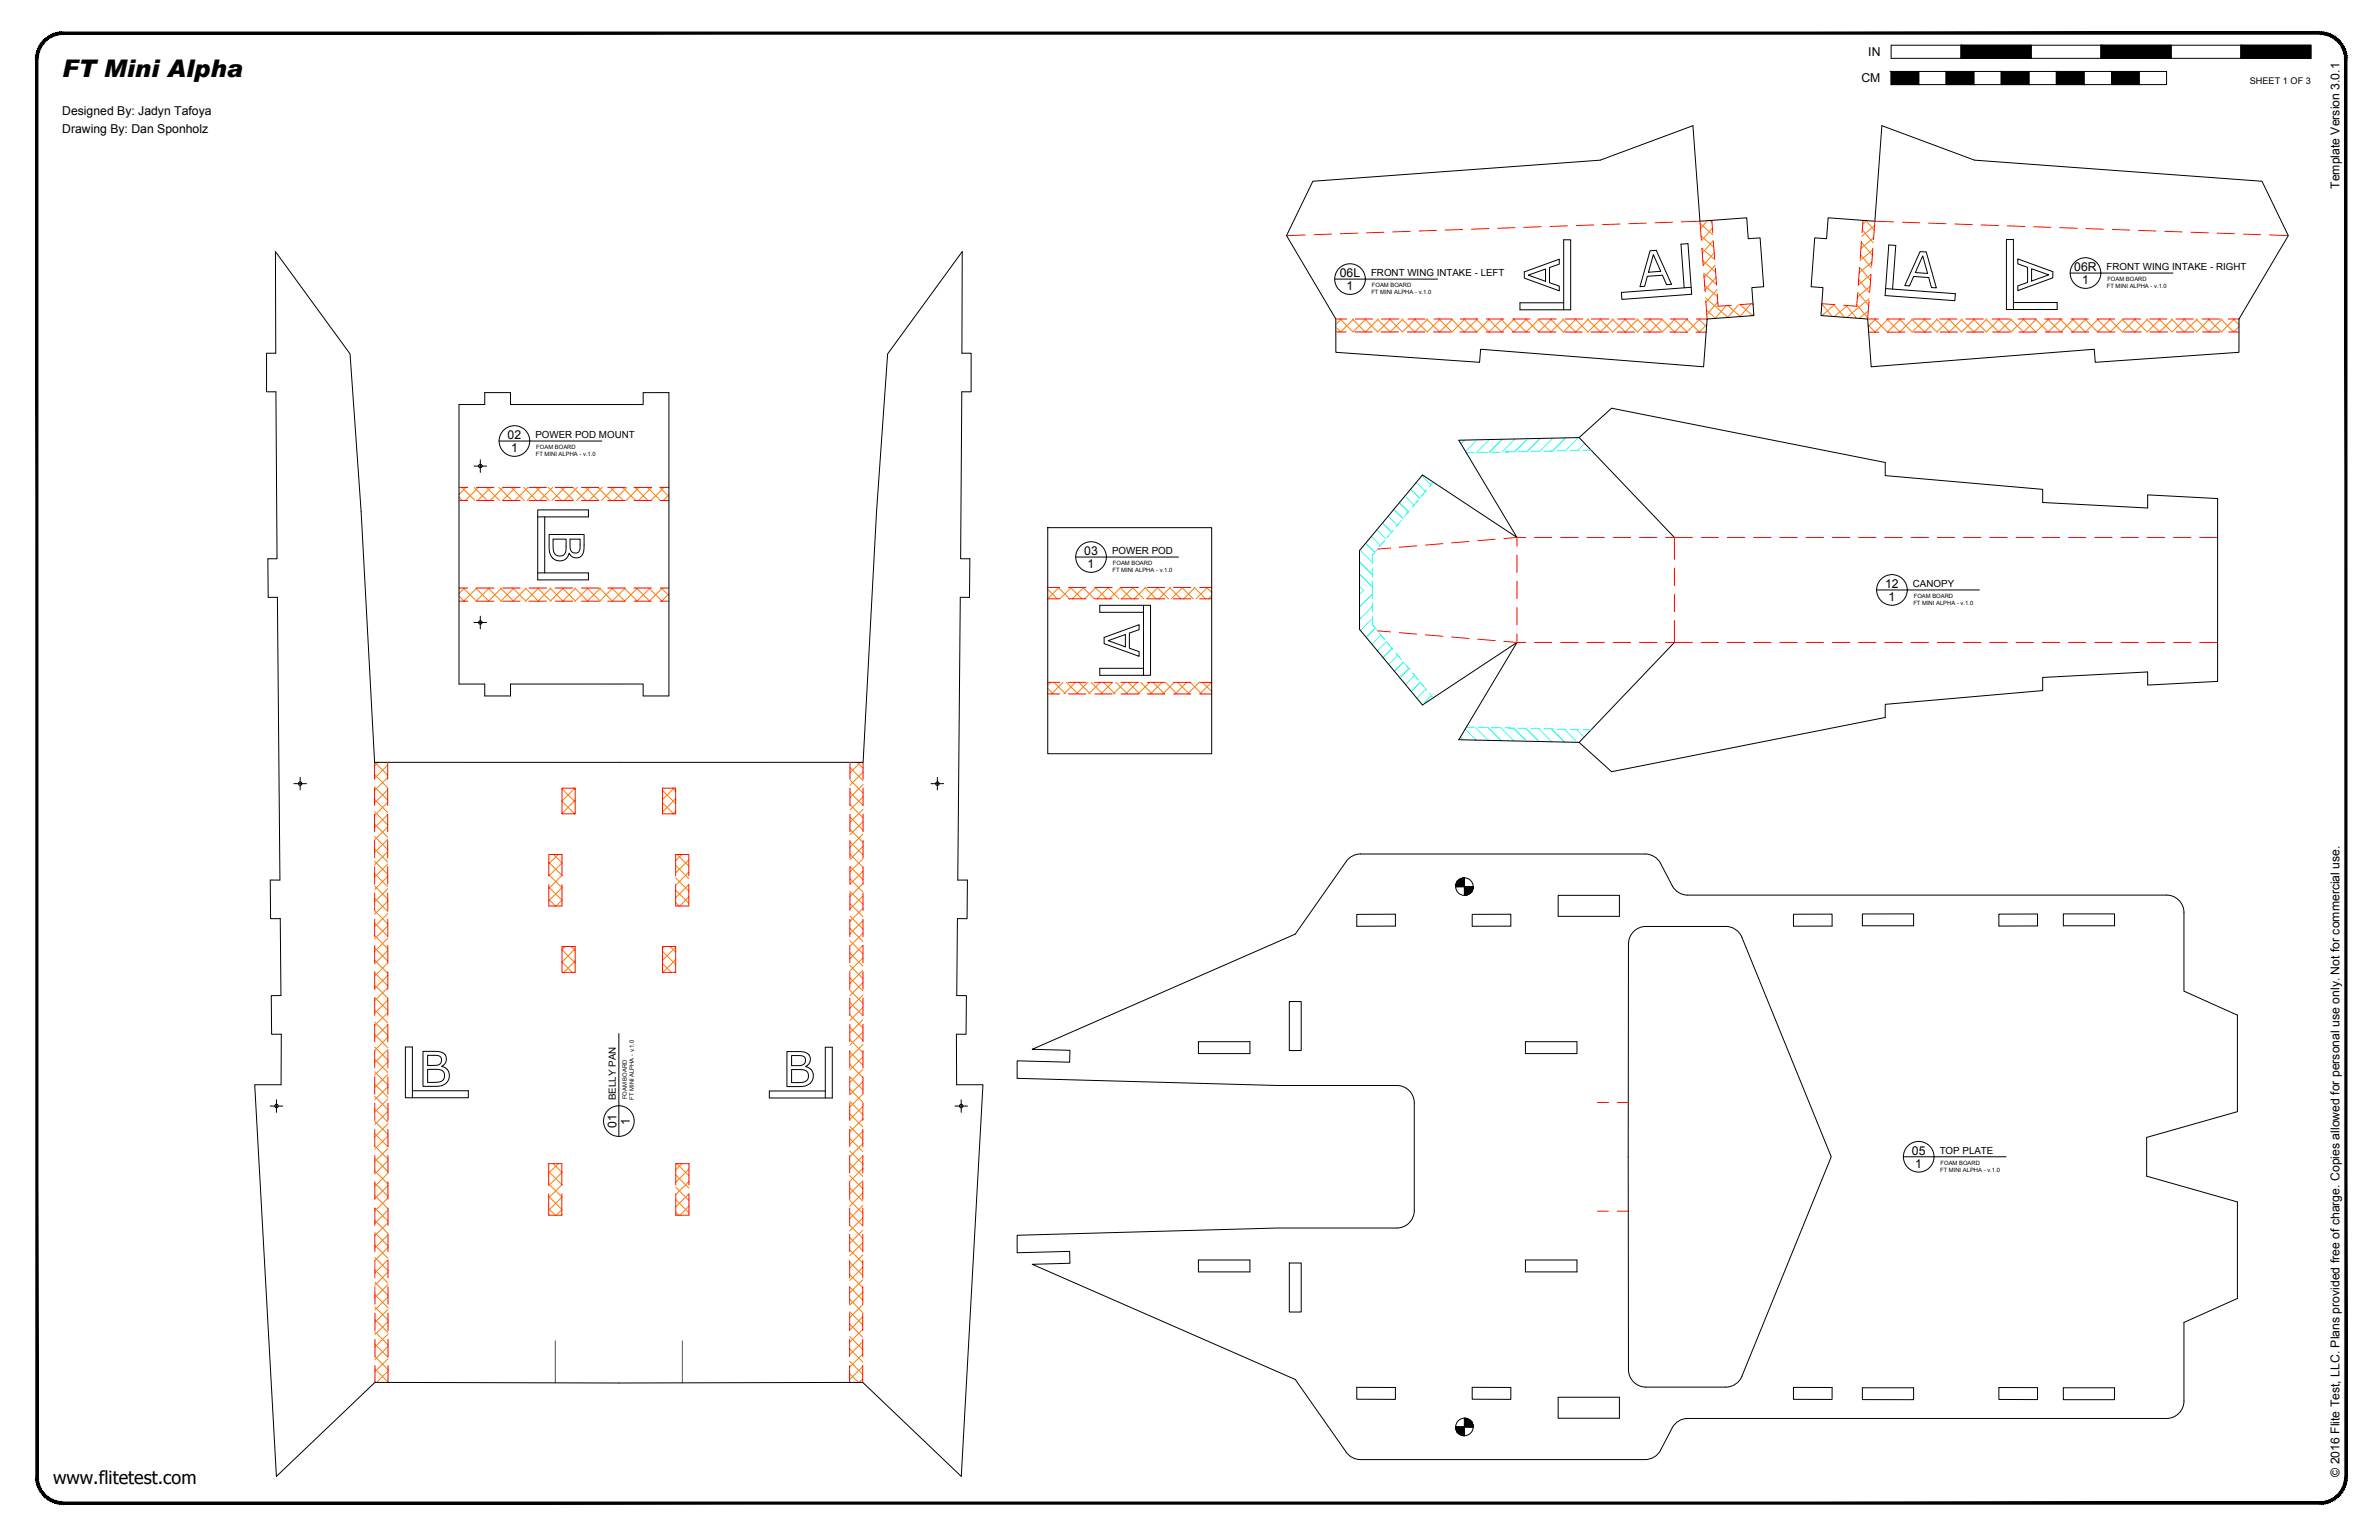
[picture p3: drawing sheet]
<svg xmlns="http://www.w3.org/2000/svg" width="864mm" height="559mm" viewBox="0 0 864 559" stroke-linecap="round" stroke-linejoin="round" font-family="sans-serif">
<defs><g id="words">
<text font-size="8.8" x="22.6" y="27.9">FT Mini Alpha</text>
<text font-size="6.6" x="19.3" y="538.4">www.flitetest.com</text>
<g font-size="4.4">
<text x="678.2" y="20.4">IN</text>
<text x="675.7" y="29.9">CM</text>
<text x="22.6" y="41.7">Designed By: Jadyn Tafoya</text>
<text x="22.6" y="48.1">Drawing By: Dan Sponholz</text>
<text x="849.2" y="68.5" transform="rotate(-90 849.2 68.5)">Template Version 3.0.1</text>
<text x="486.4" y="100.5">06L</text>
<text x="753" y="98.3">06R</text>
<text x="488.8" y="105.2">1</text>
<text x="755.8" y="103.1">1</text>
<text x="184.3" y="159.2">02</text>
<text x="185.5" y="164">1</text>
<text x="393.6" y="201.3">03</text>
<text x="394.8" y="206.1">1</text>
<text x="684.3" y="213.3">12</text>
<text x="685.6" y="218">1</text>
<text x="223.9" y="409.3" transform="rotate(-90 223.9 409.3)">01</text>
<text x="228.6" y="408" transform="rotate(-90 228.6 408)">1</text>
<text x="694" y="419">05</text>
<text x="695.3" y="423.7">1</text>
<text x="849.3" y="535.9" transform="rotate(-90 849.3 535.9)">© 2016 Flite Test, LLC. Plans provided free of charge. Copies allowed for personal use only. Not for commercial use.</text>
</g>
<g font-size="3.5">
<text x="497.7" y="100.2">FRONT WING INTAKE - LEFT</text>
<text x="764.7" y="98">FRONT WING INTAKE - RIGHT</text>
<text x="194.4" y="158.9">POWER POD MOUNT</text>
<text x="403.7" y="201">POWER POD</text>
<text x="694.4" y="213">CANOPY</text>
<text x="223.5" y="399.2" transform="rotate(-90 223.5 399.2)">BELLY PAN</text>
<text x="704.1" y="418.6">TOP PLATE</text>
</g>
<text font-size="3.3" x="816.7" y="30.4">SHEET 1 OF 3</text>
<g font-size="2.1">
<text x="497.8" y="106.7">FT MINI ALPHA - v.1.0</text>
<text x="498" y="104.2">FOAM BOARD</text>
<text x="764.8" y="104.6">FT MINI ALPHA - v.1.0</text>
<text x="765" y="102">FOAM BOARD</text>
<text x="194.5" y="165.5">FT MINI ALPHA - v.1.0</text>
<text x="194.7" y="163">FOAM BOARD</text>
<text x="403.8" y="207.6">FT MINI ALPHA - v.1.0</text>
<text x="404" y="205.1">FOAM BOARD</text>
<text x="694.6" y="219.5">FT MINI ALPHA - v.1.0</text>
<text x="694.7" y="217">FOAM BOARD</text>
<text x="227.6" y="398.9" transform="rotate(-90 227.6 398.9)">FOAM BOARD</text>
<text x="230.1" y="399" transform="rotate(-90 230.1 399)">FT MINI ALPHA - v.1.0</text>
<text x="704.3" y="425.2">FT MINI ALPHA - v.1.0</text>
<text x="704.4" y="422.7">FOAM BOARD</text>
</g>
</g></defs>
<!-- layer: 01 CUT -->
<g fill="none" stroke="#000" stroke-width=".36">
<path d="M683.1 45.6l33.7 12.5 104.3 7.7 9.6 19.7-17.9 30.3v12l-52.2 3.7-.4-4.8-80.9 6.4-1.3-17.3-17-1.3 .8-10.1-4.3-.4 1.3-17.7 4.3 .3 .5-7.6 17 1.3zM476.6 65.8l104.3-7.7 33.6-12.5 2.6 34.7 17-1.3 .5 7.6 4.3-.3 1.3 17.7-4.3 .4 .8 10.1-17 1.3-1.3 17.3-80.9-6.4-.4 4.8-52.2-3.7v-12l-17.9-30.3zM100 91.3l27.1 37.1 4 57.2 4.9 91h177.3l4.9-91 4-57.2 27.1-37.1-.1 36.9h3.3v14h-3.4l-.4 60.6 3.4-.1-.2 14.1-3.3-.1-.9 102.6h3.5l-.1 14.1-3.5-.1-.3 27.9 3.5 .1-.1 14h-3.5l.1 18.3h9.5l-7.8 142.1-35.8-34.1-88.6 .2-88.5-.2-35.8 34.1-7.8-142.1h9.5l.1-18.3h-3.5l-.1-14 3.5-.1-.3-27.9-3.5 .1-.1-14.1h3.5l-.9-102.6-3.3 .1-.2-14.1 3.4 .1-.4-60.6h-3.4v-14h3.3zM166.6 146.8h9.4v-4.3h9.3v4.3h48.2v-4.3h9.3v110h-9.3v-4.3h-48.2v4.3h-9.3v-4.3h-9.4zM573.2 158.8l11.8-10.7 99.4 19.7v4.8l57.1 5v4.7l38.1 2v-4.7l25.4 1.3v66.4l-25.4 1.3v-4.8l-38.1 2v4.8l-57.1 5v4.7l-99.4 19.7-11.8-10.6M380.3 191.5h59.6v82h-59.6zM607.8 195l-34.6-36.2-43.6 .9 21.1 35.3-34.3-22.6-22.9 27.4v28.6l22.9 27.4 34.3-22.7-21.1 35.3 43.6 1 34.6-36.3M493.9 309.9h103.3M493.9 309.9a6.3 6.3 0 0 0-5.2 2.7l-18.5 26.4-95.5 41.7 13.7 .4-.1 4.3-19.1-.5v6.4l94.7 2.6h43.1a6.3 6.3 0 0 1 6.4 6.3v39a6.3 6.3 0 0 1-6.4 6.4h-43.1l-94.7 2.6v6.4l19.1-.5 .1 4.3-13.7 .4 95.5 41.8 18.5 26.3a6.4 6.4 0 0 0 5.2 2.7h103.3a6.4 6.4 0 0 0 5.6-3.4l4.2-8.1a6.3 6.3 0 0 1 5.7-3.4M597.2 309.9a6.3 6.3 0 0 1 5.6 3.4l4.2 8.1a6.4 6.4 0 0 0 5.7 3.4h173.7a6.3 6.3 0 0 1 6.4 6.3v28.5l19.4 8.8v35l-32.9 9.3v14.1l32.9 9.3v35.1l-19.4 8.7v28.5M492.5 331.8l14-.1v4.3l-14 .1zM534.4 331.8l14-.1v4.4h-14z"/>
<path d="M565.6 324.9h22.3v7.6h-22.3zM593 338a6.3 6.3 0 0 1 4.5-1.8h29a6.3 6.3 0 0 1 5.8 3.9l32.5 79.6-32.5 79.7a6.4 6.4 0 0 1-5.8 3.9h-29a6.4 6.4 0 0 1-6.4-6.3v-154.5a6.3 6.3 0 0 1 1.9-4.5zM651 331.7h14.1v4.3l-14 .1zM676.1 331.6h18.6v4.3h-18.6zM725.6 331.7h14v4.3h-14zM749 331.6h18.6v4.3h-18.6zM435 378h18.7v4.3h-18.7zM468 363.4h4.4v17.8h-4.4zM553.7 378h18.7v4.3h-18.7zM435 457.2h18.7v4.3h-18.7zM468 458.3h4.4v17.8h-4.4zM553.7 457.2h18.7v4.3h-18.7z"/>
<path d="M492.5 503.4l14 .1v4.3l-14-.1zM534.4 503.4l14 .1v4.3l-14-.1zM565.6 507h22.3v7.6h-22.3zM651.1 503.4l14 .1v4.3h-14.1zM676.1 503.6h18.6v4.3h-18.6zM725.6 503.5h14v4.4l-14-.1zM749 503.6h18.6v4.3h-18.6zM792.8 508.3a6.4 6.4 0 0 1-6.4 6.4h-173.7"/>
<circle cx="174.4" cy="169.1" r=".64"/>
<circle cx="174.4" cy="225.9" r=".64"/>
<circle cx="109" cy="284.4" r=".64"/>
<circle cx="340.3" cy="284.4" r=".64"/>
<circle cx="100.4" cy="401.3" r=".64"/>
<circle cx="348.9" cy="401.3" r=".64"/>
</g>
<!-- layer: 02 SCORE -->
<g fill="none" stroke="#f00" stroke-width=".36">
<path d="M621.4 80l.3 4.5M676.3 80l-.3 4.5M473.8 85.3l-6.8 .2M483.4 84.9l-6.4 .3M492.9 84.6l-6.4 .2M502.4 84.3l-6.4 .2M511.9 83.9l-6.3 .3M521.4 83.6l-6.3 .2M531 83.3l-6.4 .2M540.5 82.9l-6.4 .3M550 82.6l-6.3 .2M559.5 82.3l-6.3 .2"/>
<path d="M569 82l-6.3 .2M578.6 81.6l-6.4 .2M588.1 81.3l-6.4 .2M597.6 81l-6.4 .2M607.1 80.6l-6.3 .2M610.3 80.5l6.8-.2 .5 6.6M617.8 90.1l.5 6.3M618.5 99.6l.5 6.3M622 87.6l.4 6.4M622.7 97.1l.4 6.4M675 97.1l-.4 6.4M675.7 87.6l-.4 6.4"/>
<path d="M679.2 99.6l-.5 6.3M679.9 90.1l-.5 6.3M687.4 80.5l-6.8-.2-.5 6.6M690.6 80.6l6.3 .2M700.1 81l6.3 .2M709.6 81.3l6.4 .2M719.1 81.6l6.4 .2M728.7 82l6.3 .2M738.2 82.3l6.3 .2M747.7 82.6l6.3 .2M757.2 82.9l6.4 .3M766.7 83.3l6.4 .2"/>
<path d="M776.3 83.6l6.3 .2M785.8 83.9l6.3 .3M795.3 84.3l6.3 .2M804.8 84.6l6.4 .2M814.3 84.9l6.4 .3M823.9 85.3l6.8 .2M484.9 115.8h3.9M492 115.8h6.3M501.5 115.8h6.4M511 115.8h6.4M520.6 115.8h6.3M530.1 115.8h6.3"/>
<path d="M539.6 115.8h6.4M549.1 115.8h6.4M558.7 115.8h6.3M568.2 115.8h6.3M577.7 115.8h6.4M587.2 115.8h6.4M596.8 115.8h6.3M606.3 115.8h6.3M619.2 109.1l.5 6.7h-3.9M623.4 106.6l.3 4.5 4.7-.3M636.4 110.2l-4.8 .3M661.3 110.2l4.8 .3"/>
<path d="M674.3 106.6l-.3 4.5-4.7-.3M678.5 109.1l-.5 6.7h3.9M685.1 115.8h6.3M694.6 115.8h6.3M704.1 115.8h6.4M713.6 115.8h6.4M723.2 115.8h6.3M732.7 115.8h6.3M742.2 115.8h6.4M751.7 115.8h6.4M761.3 115.8h6.3M770.8 115.8h6.3"/>
<path d="M780.3 115.8h6.4M789.8 115.8h6.4M799.4 115.8h6.3M808.9 115.8h3.9M484.9 120.4h3.7M491.8 120.4h6.4M501.3 120.4l6.4 .1M510.9 120.5h6.3M520.4 120.5h6.3M529.9 120.5h6.4M539.4 120.5h6.4M549 120.5h6.3"/>
<path d="M558.5 120.5h6.3M568 120.5h6.4M577.5 120.5h6.4M587.1 120.5h6.3M596.6 120.5h6.3M606.1 120.5h6.4M615.6 120.5h3.8M678.3 120.5h3.8M691.6 120.5h-6.4M694.8 120.5h6.3M710.6 120.5h-6.3M713.8 120.5h6.4"/>
<path d="M723.3 120.5h6.4M732.9 120.5h6.3M742.4 120.5h6.3M758.3 120.5h-6.4M761.4 120.5h6.4M777.3 120.5h-6.3M780.5 120.5h6.3M796.4 120.4l-6.4 .1M799.5 120.4h6.4M812.8 120.4h-3.7M166.6 176.9h3.2M173 176.9h6.3"/>
<path d="M182.5 176.9h6.3M192 176.9h6.4M201.5 176.9h6.4M211.1 176.9h6.3M220.6 176.9h6.3M230.1 176.9h6.4M239.6 176.9h3.2M166.6 181.6h3.2M173 181.6h6.3M182.5 181.6h6.3M192 181.6h6.4M201.5 181.6h6.4"/>
<path d="M211.1 181.6h6.3M220.6 181.6h6.3M230.1 181.6h6.4M239.6 181.6h3.2M504.8 198.9l-4.8 .3M514.3 198.1l-6.3 .5M523.8 197.3l-6.4 .5M533.3 196.5l-6.4 .5M542.8 195.7l-6.4 .5M550.7 195l-4.8 .4M550.7 195h3.1M550.7 195v3.2"/>
<path d="M557 195h6.4M566.5 195h6.4M576.1 195h6.3M585.6 195h6.3M595.1 195h6.4M604.6 195h9.7M607.8 195v8M617.5 195h6.4M627 195h6.4M636.6 195h6.3M646.1 195h6.3M655.6 195h6.4"/>
<path d="M665.1 195h6.4M674.7 195h6.3M684.2 195h6.3M693.7 195h6.4M703.2 195h6.4M712.8 195h6.3M722.3 195h6.3M731.8 195h6.4M741.3 195h6.4M750.9 195h6.3M760.4 195h6.3M769.9 195h6.4"/>
<path d="M779.4 195h6.4M789 195h6.3M798.5 195h6.5M166.6 218.1h3.2M166.6 213.4h3.2M173 218.1h6.3M173 213.4h6.3M182.5 218.1h6.3M182.5 213.4h6.3M192 218.1h6.4M192 213.4h6.4M201.5 218.1h6.4"/>
<path d="M201.5 213.4h6.4M211.1 218.1h6.3M211.1 213.4h6.3M220.6 218.1h6.3M220.6 213.4h6.3M230.1 218.1h6.4M230.1 213.4h6.4M239.6 218.1h3.2M239.6 213.4h3.2M380.3 217.3h4.4M380.3 213.2h4.4M387.9 217.3h6.3"/>
<path d="M387.9 213.2h6.3M397.4 217.3h6.3M397.4 213.2h6.3M406.9 217.3h6.4M406.9 213.2h6.4M416.4 217.3h6.4M416.4 213.2h6.4M426 217.3h6.3M426 213.2h6.3M435.5 217.3h4.4M435.5 213.2h4.4M550.7 201.4v6.3"/>
<path d="M550.7 210.9v6.3M607.8 206.1v6.4M607.8 215.7v6.3M500 228.9l4.8 .4M508 229.6l6.3 .5M517.4 230.4l6.4 .5M526.9 231.1l6.4 .6M536.4 231.9l6.4 .6M545.9 232.7l4.8 .4M550.7 233.1h3.1M550.7 220.4v6.4M550.7 229.9v3.2"/>
<path d="M557 233.1h6.4M566.5 233.1h6.4M576.1 233.1h6.3M585.6 233.1h6.3M595.1 233.1h6.4M604.6 233.1h9.7M607.8 225.2v7.9M617.5 233.1h6.4M627 233.1h6.4M636.6 233.1h6.3M646.1 233.1h6.3M655.6 233.1h6.4"/>
<path d="M665.1 233.1h6.4M674.7 233.1h6.3M684.2 233.1h6.3M693.7 233.1h6.4M703.2 233.1h6.4M712.8 233.1h6.3M722.3 233.1h6.3M731.8 233.1h6.4M741.3 233.1h6.4M750.9 233.1h6.3M760.4 233.1h6.3M769.9 233.1h6.4"/>
<path d="M779.4 233.1h6.4M789 233.1h6.3M798.5 233.1h6.5M380.3 251.8h4.4M380.3 247.6h4.4M387.9 251.8h6.3M387.9 247.6h6.3M397.4 251.8h6.3M397.4 247.6h6.3M406.9 251.8h6.4M406.9 247.6h6.4M416.4 251.8h6.4"/>
<path d="M416.4 247.6h6.4M426 251.8h6.3M426 247.6h6.3M435.5 251.8h4.4M435.5 247.6h4.4M136 276.6v6.1M140.7 276.6v6.2M308.6 276.6l-.1 6.2M313.3 276.6v6.1M136 285.9v6.4M136 295.4v6.4M140.7 285.9l.1 6.4"/>
<path d="M140.8 295.5v6.3M204 286h4.8v9.3h-4.8zM240.5 286h4.8v9.3h-4.8zM308.5 285.9v6.4M308.5 295.5v6.3M313.3 285.9v6.4M313.3 295.4v6.4M136 305v6.3M136 314.5v6.3M140.8 305v6.3M140.8 314.5v6.4M199.2 317.8v-7.7h4.8v7.7"/>
<path d="M245.3 317.8v-7.7h4.7v7.7M308.5 305v6.3M308.5 314.5v6.4M313.3 305v6.3M313.3 314.5v6.3M136 324v6.4M136 333.5v6.4M140.8 324v6.4M140.8 333.6v6.3M199.2 321v7.8h4.8v-7.8M245.3 321v7.8h4.7v-7.8M308.5 333.6v6.3"/>
<path d="M308.5 324v6.4M313.3 333.5v6.4M313.3 324v6.4M136 343.1v6.3M136 352.6v6.3M140.8 343.1v6.3M140.8 352.6v6.4M204 343.5h4.8v9.3h-4.8zM240.5 343.5h4.8v9.3h-4.8zM308.5 352.6v6.4M308.5 343.1v6.3M313.3 352.6v6.3"/>
<path d="M313.3 343.1v6.3M136 362.1v6.4M136 371.6v6.4M140.8 362.1v6.4M140.8 371.7v6.3M308.5 371.7v6.3M308.5 362.1v6.4M313.3 371.6v6.4M313.3 362.1v6.4M136 381.2v6.3M136 390.7v6.3M140.8 381.2v6.3"/>
<path d="M140.8 390.7v6.4M308.5 390.7v6.4M308.5 381.2v6.3M313.2 390.7v6.3M313.3 381.2l-.1 6.3M136.1 400.2v6.4M136.1 409.7v6.4M136.1 419.3v6.3M140.8 400.2v6.4M140.8 409.8v6.3M140.8 419.3v6.3M308.5 409.8v6.3"/>
<path d="M308.5 419.3v6.3M308.5 400.2v6.4M313.2 409.7v6.4M313.2 419.3v6.3M313.2 400.2v6.4M579.9 400h4M587.1 400h4M136.1 428.8v6.4M136.1 438.3v6.4M140.8 428.8v6.4M140.8 438.3v6.4M199.2 430v-7.8h4.8v7.8"/>
<path d="M199.2 433.2v7.7h4.8v-7.7M245.3 430v-7.8h4.8v7.8M245.3 433.2v7.7h4.8v-7.7M308.5 428.8v6.4M308.5 438.3l-.1 6.4M313.2 428.8v6.4M313.2 438.3v6.4M579.9 439.5h4M587.1 439.5h4M136.1 447.9v6.3M136.1 457.4v6.3M140.8 447.9l.1 6.3"/>
<path d="M140.9 457.4v6.3M308.4 447.9v6.3M308.4 457.4v6.3M313.2 447.9v6.3M313.2 457.4v6.3M136.1 466.9v6.4M136.1 476.4v6.4M140.9 466.9v6.4M140.9 476.4v6.4M308.4 466.9v6.4M308.4 476.4v6.4M313.2 466.9v6.4"/>
<path d="M313.2 476.4v6.4M136.1 486v6.3M136.1 495.5v6.1M140.9 486v6.3M140.9 495.5v6.1M308.4 486v6.3M308.4 495.5v6.1M313.2 486v6.3M313.2 495.5v6.1"/>
</g>
<!-- layer: 23 NOTES -->
<g fill="#000" stroke="#000" stroke-width=".36">
<path d="M528.5 321v.7zM534.8 321.7v.4zM528.5 517.8v.7zM534.8 517.4v.4z"/>
<path d="M529.1 319.7v2l-.2-1.7zM528.9 320v1.7h.2z"/>
<path d="M529.4 319.5v2.2l-.3-2zM529.1 319.7v2h.3z"/>
<path d="M529.4 319.5l.2-.3v2.5zM529.4 319.5v2.2h.2z"/>
<path d="M529.6 319.2l.3-.2v2.7zM529.6 319.2v2.5h.3z"/>
<path d="M529.9 319l.3-.1v2.8zM529.9 319v2.7h.3z"/>
<path d="M530.2 318.9l.3-.2v3zM530.2 318.9v2.8h.3z"/>
<path d="M530.5 318.7l.4-.1v3.1zM530.5 318.7v3h.4z"/>
<path d="M530.9 318.6h.3v3.1zM530.9 318.6v3.1h.3z"/>
<path d="M531.2 318.6h.4v3.1zM531.2 318.6v3.1h.4z"/>
<path d="M528.4 321.4l.1 .3zM528.4 321.4v.3z"/>
<path d="M528.6 320.7v1zM528.5 321l.1 .7z"/>
<path d="M528.7 320.4v1.3zM528.6 320.7l.1 1z"/>
<path d="M528.9 320v1.7zM528.7 320.4l.2 1.3z"/>
<path d="M531.6 321.7h.4v3.2zM531.6 321.7v3.2h.4z"/>
<path d="M532 321.7h.3v3.1zM532 321.7v3.2l.3-.1z"/>
<path d="M532.3 321.7h.3v3zM532.3 321.7v3.1l.3-.1z"/>
<path d="M532.6 321.7h.4v2.9zM532.6 321.7v3l.4-.1z"/>
<path d="M533 321.7h.3v2.7zM533 321.7v2.9l.3-.2z"/>
<path d="M533.3 321.7h.3v2.5zM533.3 321.7v2.7l.3-.2z"/>
<path d="M533.6 321.7h.2v2.3zM533.6 321.7v2.5l.2-.2z"/>
<path d="M533.8 321.7h.3v2zM533.8 321.7v2.3l.3-.3z"/>
<path d="M534.1 321.7h.2v1.7zM534.1 321.7v2l.2-.3z"/>
<path d="M534.3 321.7l.2 1.4zM534.3 321.7v1.7z"/>
<path d="M534.5 321.7l.1 1.1zM534.5 321.7v1.4z"/>
<path d="M534.6 321.7l.1 .7zM534.6 321.7v1.1z"/>
<path d="M534.7 321.7l.1 .4zM534.7 321.7v.7z"/>
<path d="M528.4 517.8v.3zM528.4 517.8v.3z"/>
<path d="M528.6 517.8v1zM528.5 517.8v.7z"/>
<path d="M528.7 517.8v1.4zM528.6 517.8v1z"/>
<path d="M528.9 517.8v1.7zM528.7 517.8v1.4z"/>
<path d="M529.1 517.8l-.2 1.7 .2 .3zM528.9 517.8h.2l-.2 1.7z"/>
<path d="M532 514.6l-.4 3.2h.4zM531.6 514.6h.4l-.4 3.2z"/>
<path d="M532.3 514.7l-.3 3.1h.3zM532 514.6l.3 .1-.3 3.1z"/>
<path d="M532.6 514.8l-.3 3h.3zM532.3 514.7l.3 .1-.3 3z"/>
<path d="M533 514.9l-.4 2.9h.4zM532.6 514.8l.4 .1-.4 2.9z"/>
<path d="M533.3 515.1l-.3 2.7h.3zM533 514.9l.3 .2-.3 2.7z"/>
<path d="M533.6 515.3l-.3 2.5h.3zM533.3 515.1l.3 .2-.3 2.5z"/>
<path d="M533.8 515.5l-.2 2.3h.2zM533.6 515.3l.2 .2-.2 2.3z"/>
<path d="M534.1 515.8l-.3 2h.3zM533.8 515.5l.3 .3-.3 2z"/>
<path d="M534.3 516.1l-.2 1.7h.2zM534.1 515.8l.2 .3-.2 1.7z"/>
<path d="M534.5 516.4l-.2 1.4zM534.3 516.1v1.7z"/>
<path d="M534.6 516.7l-.1 1.1zM534.5 516.4v1.4z"/>
<path d="M534.7 517.1l-.1 .7zM534.6 516.7v1.1z"/>
<path d="M534.8 517.4l-.1 .4zM534.7 517.1v.7z"/>
<path d="M529.4 517.8l-.3 2 .3 .2zM529.1 517.8h.3l-.3 2z"/>
<path d="M529.6 517.8l-.2 2.2 .2 .3zM529.4 517.8h.2l-.2 2.2z"/>
<path d="M529.9 517.8l-.3 2.5 .3 .2zM529.6 517.8h.3l-.3 2.5z"/>
<path d="M530.2 517.8l-.3 2.7 .3 .1zM529.9 517.8h.3l-.3 2.7z"/>
<path d="M530.5 517.8l-.3 2.8 .3 .2zM530.2 517.8h.3l-.3 2.8z"/>
<path d="M530.9 517.8l-.4 3 .4 .1zM530.5 517.8h.4l-.4 3z"/>
<path d="M531.2 517.8l-.3 3.1h.3zM530.9 517.8h.3l-.3 3.1z"/>
<path d="M531.6 517.8l-.4 3.1 .4 .1zM531.2 517.8h.4l-.4 3.1z"/>
</g>
<g fill="none" stroke="#000" stroke-width=".36">
<path d="M553.3 98.7l12.7-4.7v1.8l-3.5 1.3v5.5l3.5 1.2v1.7l-12.7-4.6zM554.8 99.8l6.2-2.2v4.5zM599 91l2.2-.2 5.6 12.4-1.8 .1-1.5-3.4-5.5 .4-1 3.6-1.7 .1zM600.2 92.4l2.7 6-4.5 .4zM697 91.3l2.2 .2 3.7 13-1.8-.2-1-3.6-5.4-.4-1.5 3.5-1.7-.2zM698 92.8l1.7 6.4-4.4-.3zM732.5 94l12.7 4.6v2.2l-12.7 4.6v-1.7l3.5-1.2v-5.5l-3.5-1.2zM737.5 97.5l6.2 2.2-6.2 2.3zM751.5 99.1h37.3M484.5 101.3h37.3M567.6 109.9h-15.8v2.5h18.4v-25.4h-2.6v25.4M613.9 104.2l-25.3 1.9 .2 2.5 25.3-1.8-1.3-18.4-2.6 .2 1.2 15.8"/>
<path d="M684.5 104.7l25.3 1.9-.2 2.5-25.3-1.9 1.3-18.3 2.6 .2-1.2 15.8M730.9 109.8h15.9v2.5h-18.4v-25.4h2.5v25.4M181.2 160h37.3M195.2 187.6h18.4v-2.6h-18.4v25.4h18.4v-2.5h-18.4M197.7 187.6v20.3M199.3 193.9h12.7v3.8a4 4 0 0 1-2.2 4.7 2.92 2.92 0 0 1-3.2-1.7 3.7 3.7 0 0 1-4.3 2.7 3.7 3.7 0 0 1-2.9-4zM200.8 195.6h4.7v2.7a2.55 2.55 0 0 1-2.7 3.4 2.86 2.86 0 0 1-2-3.5zM206.9 195.6h3.7v2.4a1.94 1.94 0 0 1-.4 2 1.94 1.94 0 0 1-2 .6l-.7-.4-.4-.8zM390.5 202.1h37.3M415.1 219.6v25.4M681.2 214.1h37.3M400.8 231.3l12.7-4.6v1.8l-3.5 1.2v5.5l3.5 1.2v1.8l-12.7-4.7z"/>
<path d="M402.3 232.5l6.2-2.3v4.5zM415.1 222.2h-15.9v-2.6h18.5v25.4h-18.5v-2.5h15.9M531.6 318.6v6.3M528.4 321.7h6.4M224.6 375v37.4M149.7 395.8h20.3v2.5h-22.8v-18.4h2.5v18.4M153.6 381.5h3.7a4 4 0 0 1 4.7 2.2 2.92 2.92 0 0 1-1.7 3.3 3.7 3.7 0 0 1 2.7 4.2 3.7 3.7 0 0 1-4 3h-5.4zM155.2 388h2.7a2.58 2.58 0 0 1 3.5 2.3 2.74 2.74 0 0 1-3.6 2.4l-2.6 .1zM155.2 382.9h2.7a1.91 1.91 0 0 1 2.4 2 1.91 1.91 0 0 1-2.5 1.7h-2.6zM285.7 381.6h3.7a3.9 3.9 0 0 1 4.7 2.2 2.96 2.96 0 0 1-1.6 3.2 3.7 3.7 0 0 1 2.6 4.3 3.7 3.7 0 0 1-4 2.9l-5.4 .1zM287.4 388.1h2.6a2.56 2.56 0 0 1 3.5 2.7 2.88 2.88 0 0 1-3.6 2h-2.5zM287.4 383h2.6a1.91 1.91 0 0 1 2.4 2 1.91 1.91 0 0 1-2.5 1.7h-2.5z"/>
<path d="M299.6 395.9h-20.3v2.5h22.8v-18.4h-2.5v18.4M691 419.7h37.3M528.4 517.8h6.4M531.6 514.6v6.4"/>
<circle cx="757.1" cy="99.1" r="5.6"/>
<circle cx="490.1" cy="101.3" r="5.6"/>
<circle cx="186.7" cy="160" r="5.6"/>
<circle cx="396.1" cy="202.1" r="5.6"/>
<circle cx="686.8" cy="214.1" r="5.6"/>
<circle cx="531.6" cy="321.7" r="3.2"/>
<circle cx="224.7" cy="406.8" r="5.6"/>
<circle cx="696.5" cy="419.7" r="5.6"/>
<circle cx="531.6" cy="517.8" r="3.2"/>
</g>
<!-- layer: 06 CAVITY -->
<g fill="none" stroke="#ff7f00" stroke-width=".36">
<path d="M617.2 81.1l4.6 4.1M617.5 85.6l4.6 4.1M617.8 90.1l4.6 4.1M618.1 94.6l4.7 4.1M618.5 99.1l4.6 4M619.8 80.1l-2.5 2.8M620.7 80l.8 .7M621.6 82.8l-4 4.6M621.9 87.3l-4 4.6M622.3 91.7l-4 4.6M622.6 96.2l-4 4.6M675 97l4 4.7"/>
<path d="M675.4 92.4l4 4.8M675.7 87.9l4 4.7M676 83.4l4 4.7M677.4 80l3 3.6M677.7 80.1l-1.5 1.2M679.2 99.5l-4.6 3.9M679.5 95.1l-4.6 3.9M679.8 90.7l-4.6 3.9M680.2 86.3l-4.7 3.9M680.5 81.9l-4.6 3.8M484.9 118.7l1.7 1.7M486.4 115.8l4.8 4.6 4.6-4.6"/>
<path d="M486.9 115.8l-2 1.9M490.9 115.8l4.7 4.6M491.4 115.8l-4.7 4.6M495.4 115.8l4.7 4.6 4.7-4.6M499.9 115.8l4.7 4.6M500.3 115.8l-4.6 4.6M504.4 115.8l4.7 4.7 4.7-4.7M508.9 115.8l4.7 4.7 4.7-4.7M509.3 115.8l-4.7 4.6M513.4 115.8l4.7 4.7 4.7-4.7M517.9 115.8l4.7 4.7 4.7-4.7M522.4 115.8l4.7 4.7 4.7-4.7"/>
<path d="M526.9 115.8l4.7 4.7 4.7-4.7M531.4 115.8l4.6 4.7 4.8-4.7M535.8 115.8l4.7 4.7 4.7-4.7M540.3 115.8l4.7 4.7 4.7-4.7M544.8 115.8l4.7 4.7 4.7-4.7M549.3 115.8l4.7 4.7M553.8 115.8l4.7 4.7 4.7-4.7M558.3 115.8l4.7 4.7M558.7 115.8l-4.7 4.7M562.8 115.8l4.7 4.7 4.7-4.7M567.3 115.8l4.7 4.7M567.7 115.8l-4.7 4.7"/>
<path d="M571.8 115.8l4.6 4.7 4.8-4.7M576.2 115.8l4.8 4.7M576.7 115.8l-4.8 4.7M580.7 115.8l4.7 4.7 4.7-4.7M585.2 115.8l4.8 4.7M585.7 115.8l-4.8 4.7M589.7 115.8l4.8 4.7M594.2 115.8l4.8 4.7M594.6 115.8l-4.7 4.7M598.7 115.8l4.8 4.7M599.1 115.8l-4.7 4.7M603.2 115.8l4.7 4.7"/>
<path d="M603.6 115.8l-4.7 4.7M607.7 115.8l4.7 4.7M608.1 115.8l-4.7 4.7M612.2 115.8l4.7 4.7M612.6 115.8l-4.8 4.7M616.7 115.8l2.8 2.8M617.1 115.8l-4.8 4.7M618.8 103.6l4.6 4M619.1 108.1l8.2 7.1M619.5 112.6l3.3 2.9M619.6 117.8l-2.8 2.7M622.9 100.7l-4 4.6"/>
<path d="M623.2 105.1l-3.9 4.6M623.6 109.6l-4 4.6M626.6 110.9l-4 4.6M627.2 110.9l4.6 4M631.1 110.6l-4 4.6M631.6 110.5l4.6 4M635.6 110.3l-4 4.6M636.1 110.2l.3 .3M636.6 113.9l-.5 .6M661.3 110.3l3.8 4.5M661.5 110.2l-.2 .2M665.7 110.5l3.9 4.6"/>
<path d="M666 110.5l-4.7 4M670.1 110.8l3.9 4.7M670.6 110.9l-4.8 4M674 110.6l4 4.8M674.4 106.1l4 4.7M674.7 101.5l4 4.8M678.2 117.9l2.5 2.6M678.2 112.8l-3.3 2.7M678.5 108.4l-8.1 6.8M678.9 103.9l-4.7 3.9M680.5 115.8l4.7 4.7M680.9 115.8l-2.7 2.6"/>
<path d="M684.9 115.8l4.8 4.7M685.4 115.8l-4.8 4.7M689.4 115.8l4.8 4.7M689.9 115.8l-4.8 4.7M693.9 115.8l4.8 4.7M694.3 115.8l-4.7 4.7M698.4 115.8l4.8 4.7M698.8 115.8l-4.7 4.7M702.9 115.8l4.8 4.7M703.3 115.8l-4.7 4.7M707.4 115.8l4.7 4.7M707.8 115.8l-4.7 4.7"/>
<path d="M711.9 115.8l4.7 4.7 4.7-4.7M712.3 115.8l-4.7 4.7M716.4 115.8l4.7 4.7M716.8 115.8l-4.7 4.7M720.9 115.8l4.6 4.7 4.8-4.7M725.4 115.8l4.7 4.7M725.8 115.8l-4.8 4.7M729.9 115.8l4.6 4.7 4.8-4.7M734.3 115.8l4.8 4.7M734.8 115.8l-4.8 4.7M738.8 115.8l4.7 4.7 4.7-4.7M743.3 115.8l4.7 4.7"/>
<path d="M743.7 115.8l-4.7 4.7M747.8 115.8l4.7 4.7 4.7-4.7M752.3 115.8l4.7 4.7M752.7 115.8l-4.7 4.7M756.8 115.8l4.7 4.7 4.7-4.7M761.3 115.8l4.7 4.7 4.7-4.7M761.7 115.8l-4.7 4.7M765.8 115.8l4.7 4.7 4.7-4.7M770.3 115.8l4.7 4.7 4.7-4.7M774.7 115.8l4.7 4.7 4.8-4.7M779.2 115.8l4.7 4.7 4.7-4.7M783.7 115.8l4.7 4.7 4.7-4.7"/>
<path d="M788.2 115.8l4.7 4.6 4.7-4.6M792.7 115.8l4.7 4.6 4.7-4.6M797.2 115.8l4.7 4.6 4.7-4.6M801.7 115.8l4.7 4.6 4.7-4.6M806.2 115.8l4.7 4.6 1.9-1.8M810.7 115.8l2.1 2.1M167.6 176.9l4.8 4.7M169.2 176.9l-2.6 2.5M172.1 176.9l4.8 4.7M173.7 176.9l-4.8 4.7M176.6 176.9l4.8 4.7M178.2 176.9l-4.8 4.7"/>
<path d="M181.1 176.9l4.8 4.7M182.7 176.9l-4.8 4.7M185.6 176.9l4.8 4.7M187.1 176.9l-4.7 4.7M190.1 176.9l4.7 4.7M191.6 176.9l-4.7 4.7M194.6 176.9l4.7 4.7M196.1 176.9l-4.7 4.7M199.1 176.9l4.7 4.7M200.6 176.9l-4.7 4.7M203.6 176.9l4.7 4.7M205.1 176.9l-4.8 4.7"/>
<path d="M208 176.9l4.8 4.7M209.6 176.9l-4.8 4.7M212.5 176.9l4.8 4.7M214.1 176.9l-4.8 4.7M217 176.9l4.8 4.7M218.6 176.9l-4.8 4.7M221.5 176.9l4.8 4.7M223.1 176.9l-4.8 4.7M226 176.9l4.8 4.7M227.6 176.9l-4.8 4.7M230.5 176.9l4.8 4.7M232 176.9l-4.7 4.7"/>
<path d="M235 176.9l4.8 4.7M236.5 176.9l-4.7 4.7M239.5 176.9l3.3 3.3M241 176.9l-4.7 4.7M242.8 179.6l-2 2M166.6 180.3l1.3 1.3M166.6 216.3l1.9 1.8M168.2 213.4l4.8 4.7M168.6 213.4l-2 2M172.7 213.4l4.8 4.7M173.1 213.4l-4.8 4.7M177.2 213.4l4.8 4.7"/>
<path d="M177.6 213.4l-4.8 4.7M181.7 213.4l4.8 4.7M182.1 213.4l-4.8 4.7M186.2 213.4l4.7 4.7M186.6 213.4l-4.8 4.7M190.7 213.4l4.7 4.7M191 213.4l-4.7 4.7M195.2 213.4l4.7 4.7M195.5 213.4l-4.7 4.7M199.7 213.4l4.7 4.7M200 213.4l-4.7 4.7M204.1 213.4l4.8 4.7"/>
<path d="M204.5 213.4l-4.7 4.7M208.6 213.4l4.8 4.7M209 213.4l-4.8 4.7M213.1 213.4l4.8 4.7M213.5 213.4l-4.8 4.7M217.6 213.4l4.8 4.7M218 213.4l-4.8 4.7M222.1 213.4l4.8 4.7M222.5 213.4l-4.8 4.7M226.6 213.4l4.8 4.7M227 213.4l-4.8 4.7M231.1 213.4l4.7 4.7"/>
<path d="M231.5 213.4l-4.8 4.7M235.6 213.4l4.7 4.7M236 213.4l-4.8 4.7M240.1 213.4l2.7 2.7M240.4 213.4l-4.7 4.7M242.8 215.5l-2.6 2.6M380.3 213.9l3.5 3.4M384.2 213.2l4.1 4.1M384.4 213.2l-4.1 4M388.6 213.2l4.2 4.1M388.9 213.2l-4.1 4.1M393.1 213.2l4.1 4.1"/>
<path d="M393.4 213.2l-4.1 4.1M397.6 213.2l4.1 4.1M397.9 213.2l-4.1 4.1M402.1 213.2l4.1 4.1M402.4 213.2l-4.2 4.1M406.6 213.2l4.1 4.1M406.9 213.2l-4.2 4.1M411.1 213.2l4.1 4.1M411.3 213.2l-4.1 4.1M415.6 213.2l4.1 4.1M415.8 213.2l-4.1 4.1M420.1 213.2l4.1 4.1"/>
<path d="M420.3 213.2l-4.1 4.1M424.6 213.2l4.1 4.1M424.8 213.2l-4.1 4.1M429.1 213.2l4.1 4.1M429.3 213.2l-4.1 4.1M433.5 213.2l4.2 4.1M433.8 213.2l-4.1 4.1M438 213.2l1.9 1.8M438.3 213.2l-4.1 4.1M439.9 216.1l-1.2 1.2M380.3 249.8l2.1 2M381.4 247.6l-1.1 1.1"/>
<path d="M382.6 247.6l4.2 4.2M385.9 247.6l-4.2 4.2M387.1 247.6l4.2 4.2M390.4 247.6l-4.2 4.2M391.6 247.6l4.2 4.2M394.9 247.6l-4.2 4.2M396.1 247.6l4.2 4.2M399.4 247.6l-4.2 4.2M400.6 247.6l4.2 4.2M403.9 247.6l-4.2 4.2M405.1 247.6l4.2 4.2M408.4 247.6l-4.2 4.2"/>
<path d="M409.6 247.6l4.2 4.2M412.8 247.6l-4.2 4.2M414.1 247.6l4.2 4.2M417.3 247.6l-4.2 4.2M418.6 247.6l4.2 4.2M421.8 247.6l-4.2 4.2M423.1 247.6l4.2 4.2M426.3 247.6l-4.2 4.2M427.6 247.6l4.2 4.2M430.8 247.6l-4.2 4.2M432.1 247.6l4.2 4.2M435.3 247.6l-4.2 4.2"/>
<path d="M436.5 247.6l3.4 3.3M439.8 247.6l-4.2 4.2M136 276.6l4.7 4.7M137.2 276.6l-1.2 1.3M140.5 276.6l.2 .3M140.7 277.6l-4.7 4.8M308.6 278.5l4.7 4.8M311.1 276.6l2.2 2.2M312.4 276.6l-3.9 3.8M136 290.1l4.8 4.7M136 285.6l4.7 4.7M136 281.1l4.7 4.7"/>
<path d="M136 299l4.8 4.8M136 294.5l4.8 4.8M140.7 286.6l-4.7 4.7M140.7 282.1l-4.7 4.8M140.8 295.6l-4.8 4.7M140.8 291.1l-4.8 4.7M204 295.2l.1 .1M204 290.7l4.6 4.6M204 286.2l4.8 4.8M204.2 286l-.2 .2M208.2 286l.6 .5M208.7 286l-4.7 4.7"/>
<path d="M208.8 290.4l-4.8 4.8M208.8 294.9l-.5 .4M240.5 291.3l4 4M240.5 286.8l4.8 4.8M244.2 286l1.1 1.1M244.6 286l-4.1 4.1M245.3 289.8l-4.8 4.8M245.3 294.3l-1 1M308.5 296.5l4.8 4.7M308.5 292l4.8 4.7M308.5 287.5l4.8 4.8M308.5 283l4.8 4.8"/>
<path d="M313.3 298.1l-4.8 4.8M313.3 293.6l-4.8 4.8M313.3 289.1l-4.8 4.8M313.3 284.7l-4.8 4.7M313.3 280.2l-4.8 4.7M136 308l4.8 4.8M136 303.5l4.8 4.8M136 317l4.8 4.8M136 312.5l4.8 4.8M140.8 304.5l-4.8 4.8M140.8 300.1l-4.8 4.7M140.8 318l-4.8 4.8"/>
<path d="M140.8 313.5l-4.8 4.8M140.8 309l-4.8 4.8M199.2 312.9l4.8 4.7-4.8 4.8M199.2 317.4l4.8 4.7M200.9 310.1l3.1 3.1M202.6 310.1l-3.4 3.3M204 313.1l-4.8 4.8M245.3 318.5l4.7 4.8M245.3 314l4.7 4.8M245.8 310.1l4.2 4.2M247.5 310.1l-2.2 2.2M250 316.5l-4.7 4.7"/>
<path d="M250 312l-4.7 4.8M308.5 318.9l4.8 4.8M308.5 314.4l4.8 4.8M308.5 309.9l4.8 4.8M308.5 305.4l4.8 4.8M308.5 301l4.8 4.7M313.3 316.1l-4.8 4.8M313.3 302.6l-4.8 4.8M313.3 311.6l-4.8 4.8M313.3 307.1l-4.8 4.8M136 326l4.8 4.8M136 321.5l4.8 4.8"/>
<path d="M136 339.5l4.8 4.7M136 335l4.8 4.7M136 330.5l4.8 4.8M140.8 322.5l-4.8 4.7M140.8 336l-4.8 4.7M140.8 331.5l-4.8 4.7M140.8 327l-4.8 4.7M199.2 321.9l4.8 4.7-2.1 2.2M199.2 326.4l2.4 2.4M204 322.1l-4.8 4.8M245.3 327.5l1.2 1.3M245.3 323l4.7 4.8"/>
<path d="M250 325.5l-3.2 3.3M250 321l-4.7 4.7M308.5 336.9l4.8 4.7M308.5 332.4l4.8 4.7M308.5 327.9l4.8 4.7M308.5 323.4l4.8 4.8M313.3 338.6l-4.8 4.7M313.3 334.1l-4.8 4.7M313.3 325.1l-4.8 4.8M313.3 320.6l-4.8 4.8M313.3 329.6l-4.8 4.7M136 344l4.8 4.7"/>
<path d="M136 357.5l4.8 4.7M136 353l4.8 4.7M136 348.5l4.8 4.7M140.8 340.4l-4.8 4.8M140.8 358.4l-4.8 4.7M140.8 353.9l-4.8 4.8M140.8 349.4l-4.8 4.8M140.8 344.9l-4.8 4.8M204 349.1l3.7 3.7M205.1 343.5l-1.1 1.1 4.8 4.8M207.4 343.5l1.4 1.4M208.8 348.8l-4.1 4"/>
<path d="M208.8 344.3l-4.8 4.8M240.5 349.7l3.2 3.1M240.5 345.2l4.8 4.8M241 343.5l-.5 .5M243.3 343.5l2 2M245.3 352.7l-.2 .1M245.3 348.2l-4.7 4.6M245.3 343.7l-4.8 4.8M308.5 359.3l4.8 4.8M308.5 354.8l4.8 4.8M308.5 350.3l4.8 4.8M308.5 345.8l4.8 4.8"/>
<path d="M308.5 341.3l4.8 4.8M313.3 356.5l-4.8 4.8M313.3 352l-4.8 4.8M313.3 347.5l-4.8 4.8M313.3 343.1l-4.8 4.7M136 361.9l4.8 4.8M136 379.9l4.8 4.8M136 375.4l4.8 4.8M136 370.9l4.8 4.8M136 366.4l4.8 4.8M140.8 376.3l-4.8 4.8M140.8 371.8l-4.8 4.8"/>
<path d="M140.8 367.4l-4.8 4.7M140.8 362.9l-4.8 4.7M308.5 377.2l4.8 4.8M308.5 372.8l4.8 4.7M308.5 368.3l4.8 4.7M308.5 363.8l4.8 4.7M313.3 379l-4.8 4.8M313.3 374.5l-4.8 4.8M313.3 370l-4.8 4.8M313.3 365.5l-4.8 4.8M313.3 361l-4.8 4.8M136 397.9l4.8 4.7"/>
<path d="M136 393.4l4.8 4.8M136 388.9l4.8 4.8M136 384.4l4.8 4.8M140.8 380.8l-4.8 4.8M140.8 398.8l-4.7 4.7M140.8 394.3l-4.8 4.7M140.8 389.8l-4.8 4.8M140.8 385.3l-4.8 4.8M308.5 399.7l4.7 4.7M308.5 395.2l4.7 4.8M308.5 390.7l4.7 4.8M308.5 386.2l4.7 4.8"/>
<path d="M308.5 381.7l4.8 4.8M313.2 397l-4.7 4.7M313.2 392.5l-4.7 4.7M313.2 388l-4.7 4.8M313.3 383.5l-4.8 4.8M136.1 415.9l4.7 4.7M136.1 411.4l4.7 4.7M136.1 406.9l4.7 4.7M136.1 402.4l4.7 4.7M140.8 416.7l-4.7 4.8M140.8 412.2l-4.7 4.8M140.8 407.7l-4.7 4.8"/>
<path d="M140.8 403.3l-4.7 4.7M308.5 417.6l4.7 4.8M308.5 413.1l4.7 4.8M308.5 408.7l4.7 4.7M308.5 404.2l4.7 4.7M313.2 419.4l-4.7 4.8M313.2 414.9l-4.7 4.8M313.2 410.4l-4.7 4.8M313.2 406l-4.7 4.7M313.2 401.5l-4.7 4.7M136.1 433.8l4.7 4.8M136.1 429.3l4.7 4.8"/>
<path d="M136.1 424.8l4.7 4.8M136.1 420.4l4.7 4.7M136.1 438.3l4.7 4.8M140.8 434.7l-4.7 4.7M140.8 430.2l-4.7 4.7M140.8 425.7l-4.7 4.8M140.8 421.2l-4.7 4.8M140.8 439.2l-4.7 4.7M199.2 438.6l2.4 2.3M199.2 434.1l4.8 4.8-2.1 2M199.2 429.6l4.8 4.8M199.2 425.1l4.8 4.8-4.8 4.8"/>
<path d="M200.8 422.2l3.2 3.2M202.6 422.2l-3.4 3.5M204 434.4l-4.8 4.8M204 425.4l-4.8 4.8M245.3 439.8l1.2 1.1M245.3 435.3l4.8 4.8M245.3 430.8l4.8 4.8M245.3 426.3l4.8 4.8M245.7 422.2l4.4 4.4M247.6 422.2l-2.3 2.3M250.1 437.7l-3.3 3.2M250.1 428.7l-4.8 4.8"/>
<path d="M250.1 424.2l-4.8 4.8M250.1 433.2l-4.8 4.8M308.5 435.6l4.7 4.7M308.5 431.1l4.7 4.8M308.5 426.6l4.7 4.8M308.5 422.1l4.7 4.8M313.2 437.4l-4.8 4.8M313.2 432.9l-4.7 4.8M313.2 428.4l-4.7 4.8M313.2 423.9l-4.7 4.8M136.1 451.8l4.8 4.8M136.1 447.3l4.7 4.8"/>
<path d="M136.1 442.8l4.7 4.8M136.1 456.3l4.8 4.8M140.8 452.6l-4.7 4.8M140.8 448.1l-4.7 4.8M140.8 443.6l-4.7 4.8M140.9 457.1l-4.8 4.8M308.4 458l4.8 4.8M308.4 453.5l4.8 4.8M308.4 449.1l4.8 4.7M308.4 444.6l4.8 4.7M308.5 440.1l4.7 4.7M313.2 459.9l-4.8 4.7"/>
<path d="M313.2 455.4l-4.8 4.7M313.2 450.9l-4.8 4.7M313.2 446.4l-4.8 4.8M313.2 441.9l-4.8 4.8M136.1 469.8l4.8 4.7M136.1 465.3l4.8 4.7M136.1 460.8l4.8 4.8M136.1 478.8l4.8 4.7M136.1 474.3l4.8 4.7M140.9 470.6l-4.8 4.7M140.9 466.1l-4.8 4.7M140.9 461.6l-4.8 4.8"/>
<path d="M140.9 479.6l-4.8 4.7M140.9 475.1l-4.8 4.7M308.4 476l4.8 4.7M308.4 471.5l4.8 4.7M308.4 467l4.8 4.8M308.4 462.5l4.8 4.8M313.2 477.8l-4.8 4.8M313.2 473.4l-4.8 4.7M313.2 468.9l-4.8 4.7M313.2 464.4l-4.8 4.7M136.1 487.7l4.8 4.8M136.1 483.2l4.8 4.8"/>
<path d="M136.1 496.7l4.8 4.8M136.1 492.2l4.8 4.8M140.9 488.5l-4.8 4.8M140.9 484l-4.8 4.8M140.9 497.5l-4.1 4.1M140.9 493l-4.8 4.8M308.4 498.4l3.2 3.2M308.4 493.9l4.8 4.8M308.4 489.4l4.8 4.8M308.4 485l4.8 4.7M308.4 480.5l4.8 4.7M313.2 495.8l-4.8 4.8"/>
<path d="M313.2 491.3l-4.8 4.8M313.2 486.8l-4.8 4.8M313.2 482.3l-4.8 4.8M136.1 501.2l.4 .4M313.2 500.3l-1.3 1.3"/>
</g>
<!-- layer: 24 DIMENSIONS -->
<path d="M172.1 169.1h4.5M174.4 166.8v4.6M172.1 225.9h4.5M174.4 223.6v4.6M106.7 284.4h4.5M109 282.1v4.5M338 284.4h4.6M340.3 282.1v4.5M100.4 399.1v4.5M348.9 399.1v4.5M98.1 401.3h4.5M346.6 401.3h4.6" fill="none" stroke="#000" stroke-width=".36"/>
<!-- layer: 04 BEVEL -->
<g fill="none" stroke="#0ff" stroke-width=".36">
<path d="M531.6 159.7l-1.3 1.3M536.2 159.6l-4.2 4.2M540.8 159.5l-4.8 4.8M545.4 159.4l-4.8 4.8M549.9 159.3l-4.7 4.8M554.5 159.2l-4.7 4.7M559.1 159.1l-4.7 4.8M563.7 159l-4.7 4.7-3.3 .1M568.3 158.9l-4.8 4.7M572.9 158.8l-4.8 4.7M510 180l3.3 3.3M512.1 177.5l3.3 3.3"/>
<path d="M514.1 175.1l3.3 3.3M516.2 172.6l3.3 3.3M517.9 177.8l-2.1 2.5M520.3 174.9l-1.4 1.7M535.1 164.3h-2.8M539.9 164.2h-3.2M544.6 164.1h-3.1M549.4 164h-3.2M554.2 163.9h-3.2M563.7 163.6l-3.2 .1M568.4 163.5l-3.1 .1M573.2 163.4l-3.2 .1"/>
<path d="M575.3 160.9l-2.6 2.5M577.5 163.2l-.2 .1M577.6 163.3l-2.8 .1M493.7 199.6l4.5 4.4M495.8 197.1l3.3 3.3M497.8 194.7l3.3 3.3M499.6 199.8l-1.4 1.7v3.1M499.8 192.2l3.3 3.3M501.9 189.8l3.3 3.3M502.6 196.1l-2 2.5M503.9 187.3l3.3 3.3M505.7 192.5l-2.1 2.4"/>
<path d="M506 184.9l3.3 3.3M508 182.4l3.3 3.3M508.7 188.8l-2 2.5M511.8 185.2l-2.1 2.4M514.8 181.5l-2 2.4M493.5 212.8l1.3 1.3M493.5 208.3l4.7 4.7M493.5 203.8l4.7 4.7M495.2 214.1l-1.7 1.6M498.2 206.2v3.2M498.2 211v6.2M498.2 218.8v3.2"/>
<path d="M498.2 215.5l-4.7 4.7M498.2 223.6v3.1l1.4 1.7M498.2 220l-4.7 4.7M498.2 224.5l-4.3 4.3M499.2 227.9l-3.3 3.4M500.6 229.6l2 2.4M501.3 230.4l-3.3 3.3M503.3 232.8l-3.3 3.4M503.6 233.2l2.1 2.5M505.4 235.3l-3.4 3.3M506.7 236.9l2 2.4M507.4 237.7l-3.3 3.4"/>
<path d="M509.4 240.2l-3.3 3.3M509.7 240.6l2.1 2.4M511.5 242.6l-3.3 3.4M512.8 244.2l2 2.5M513.5 245.1l-3.3 3.3M515.6 247.5l-3.3 3.4M515.8 247.9l2.1 2.4M517.6 250l-3.3 3.3M518.9 251.5l1.4 1.7M519.6 252.4l-3.3 3.4M530.2 267.4l1 1M531.8 264.6l4 4"/>
<path d="M532.3 263.8l2.8 .1M535.6 263.9l4.8 4.8M536.7 263.9l3.2 .1M540.2 264l4.8 4.8M541.5 264l3.1 .1M544.8 264.1l4.7 4.8M546.2 264.1l3.2 .1M549.4 264.2l4.7 4.8M551 264.2l3.2 .1M554 264.3l4.7 4.8M555.7 264.3l3.2 .1M558.6 264.4l4.7 4.8"/>
<path d="M560.5 264.4l3.2 .1M563.1 264.5l4.8 4.8M565.3 264.5l3.1 .1M567.7 264.6l4.8 4.8M570 264.7h3.2M572.3 264.7l2.8 2.7M574.8 264.8h2.8M576.9 264.8l.4 .3"/>
</g>
<!-- layer: 05 REFERENCE -->
<path d="M201.6 486.6v15.2M247.7 486.6v15.2" fill="none" stroke="#0f0" stroke-width=".36"/>
<!-- layer: 21 FULL-SIZE -->
<path d="M686.5 16.4h25.4v4.8h-25.4zM711.9 16.4h25.4v4.8h-25.4zM737.3 16.4h25.4v4.8h-25.4zM762.7 16.4h25.4v4.8h-25.4zM788.1 16.4h25.4v4.8h-25.4zM813.5 16.4h25.4v4.8h-25.4zM686.5 25.9h10v4.8h10v-4.8h10v4.8h10v-4.8h10v4.8h10v-4.8h10v4.8h10v-4.8h10v4.8h10v-4.8h-10v4.8h-10v-4.8h-10v4.8h-10v-4.8h-10v4.8h-10v-4.8h-10v4.8h-10v-4.8h-10v4.8h-10z" fill="none" stroke="#000" stroke-width=".36"/>
<g fill="#000" stroke="#000" stroke-width=".36">
<path d="M22.3 11.6h.6v.8zM22.3 11.6v.8h.6zM21.6 11.7l.7-.1v.8zM21.6 11.7l.1 .8 .6-.1zM21 11.8l.6-.1 .1 .8zM21 11.8l.1 .8 .6-.1zM20.4 12l.6-.2 .1 .8zM20.4 12l.2 .7 .5-.1zM19.7 12.2l.7-.2 .2 .7zM19.7 12.2l.3 .7 .6-.2zM19.1 12.4l.6-.2 .3 .7zM19.1 12.4l.3 .7 .6-.2zM18.5 12.7l.6-.3 .3 .7zM18.5 12.7l.4 .6 .5-.2zM18 13l.5-.3 .4 .6zM18 13l.3 .6 .6-.3zM17.4 13.3l.6-.3 .3 .6zM17.4 13.3l.4 .6 .5-.3zM16.9 13.7l.5-.4 .4 .6zM16.9 13.7l.5 .6 .4-.4zM16.4 14.1l.5-.4 .5 .6zM16.4 14.1l.5 .6 .5-.4zM15.9 14.5l.5-.4 .5 .6zM15.9 14.5l.6 .6 .4-.4zM15.9 14.5l.6 .6-1-.1zM15.5 15l.6 .5 .4-.4zM15.5 15l.6 .5h-1zM15.1 15.5l.6 .5 .4-.5zM15.1 15.5l.6 .5h-1zM14.7 16l.6 .5 .4-.5zM14.7 16l.6 .5-1 .1zM14.3 16.6l.7 .4 .3-.5zM14.3 16.6l.7 .4-1 .1zM14 17.1l.7 .4 .3-.5zM14 17.1l.7 .4-.9 .2zM13.8 17.7l.7 .3 .2-.5zM13.8 17.7l.7 .3-1 .4zM13.5 18.4l.8 .2 .2-.6zM13.5 18.4l.8 .2-.9 .4zM13.4 19l.7 .2 .2-.6zM13.4 19l.7 .2-.9 .4zM13.2 19.6l.8 .2 .1-.6zM13.2 19.6l.8 .2-.9 .4zM13.1 20.2l.8 .1 .1-.5zM13.1 20.2l.8 .1-.9 .6zM13 20.9h.8l.1-.6zM13 20.9h.8l-.8 .6zM13 21.5h.8v-.6z"/>
<path d="M711.9 16.4l25.4 4.8v-4.8zM711.9 16.4l25.4 4.8h-25.4z"/>
<path d="M762.7 16.4l25.4 4.8v-4.8zM762.7 16.4l25.4 4.8h-25.4z"/>
<path d="M813.5 16.4l25.4 4.8v-4.8zM813.5 16.4l25.4 4.8h-25.4z"/>
<path d="M22.9 12.4h819.2v-.8zM22.9 11.6h819.2l-819.2 .8z"/>
<path d="M13 21.5l.8 514.4v-514.4zM13 21.5l.8 514.4h-.8z"/>
<path d="M686.5 25.9l10 4.8v-4.8zM686.5 25.9l10 4.8h-10z"/>
<path d="M706.5 25.9l10 4.8v-4.8zM706.5 25.9l10 4.8h-10z"/>
<path d="M726.5 25.9l10 4.8v-4.8zM726.5 25.9l10 4.8h-10z"/>
<path d="M746.5 25.9l10 4.8v-4.8zM746.5 25.9l10 4.8h-10z"/>
<path d="M766.5 25.9l10 4.8v-4.8zM766.5 25.9l10 4.8h-10z"/>
<path d="M851.2 21.5l.8-.6v.6zM851.2 20.9v.6l.8-.6zM851.2 20.9l.7-.7 .1 .7zM851.1 20.3l.1 .6 .7-.7zM851.8 19.6l.1 .6-.8 .1zM851 19.8l.1 .5 .7-.7zM851.6 19l.2 .6-.8 .2zM850.9 19.2l.1 .6 .6-.8zM851.4 18.4l.2 .6-.7 .2zM850.7 18.6l.2 .6 .5-.8zM851.2 17.7l.2 .7-.7 .2zM850.5 18l.2 .6 .5-.9zM850.9 17.1l.3 .6-.7 .3zM850.3 17.5l.2 .5 .4-.9zM850.6 16.6l.3 .5-.6 .4zM850 17l.3 .5 .3-.9zM850.3 16l.3 .6-.6 .4zM849.7 16.5l.3 .5 .3-1zM849.9 15.5l.4 .5-.6 .5zM849.3 16l.4 .5 .2-1zM849.5 15l.4 .5-.6 .5zM848.9 15.5l.4 .5 .2-1zM849.1 14.5l.4 .5-.6 .5zM849.1 14.5l-.6 .6 .4 .4zM848.6 14.1l.5 .4-.6 .6zM848.6 14.1l-.5 .6 .4 .4zM848.1 13.7l.5 .4-.5 .6zM848.1 13.7l-.5 .6 .5 .4zM847.6 13.3l.5 .4-.5 .6zM847.6 13.3l-.5 .6 .5 .4zM847 13l.6 .3-.5 .6zM847 13l-.4 .6 .5 .3zM846.5 12.7l.5 .3-.4 .6zM846.5 12.7l-.4 .6 .5 .3zM845.9 12.4l.6 .3-.4 .6zM845.9 12.4l-.3 .7 .5 .2zM845.2 12.2l.7 .2-.3 .7zM845.2 12.2l-.2 .7 .6 .2zM844.6 12l.6 .2-.2 .7zM844.6 12l-.2 .7 .6 .2zM844 11.8l.6 .2-.2 .7zM844 11.8l-.2 .8 .6 .1zM843.4 11.7l.6 .1-.2 .8zM843.4 11.7l-.1 .8 .5 .1zM842.7 11.6l.7 .1-.1 .8zM842.7 11.6v.8l.6 .1zM842.1 11.6h.6v.8zM842.1 11.6v.8h.6z"/>
<path d="M13 535.9h.8l-.8 .6zM13 536.5h.8v-.6zM13 536.5h.8l-.7 .7zM13.8 536.5l-.7 .7 .8-.1zM13.1 537.2l.8-.1-.7 .7zM13.9 537.1l-.7 .7 .8-.1zM13.2 537.8l.8-.1-.6 .7zM14 537.7l-.6 .7 .7-.2zM13.4 538.4l.7-.2-.6 .9zM14.1 538.2l-.6 .9 .8-.3zM13.5 539.1l.8-.3-.5 .9zM14.3 538.8l-.5 .9 .7-.3zM13.8 539.7l.7-.3-.5 .9zM14.5 539.4l-.5 .9 .7-.4zM14 540.3l.7-.4-.4 .9zM14.7 539.9l-.4 .9 .7-.3zM14.3 540.8l.7-.3-.3 .9zM15 540.5l-.3 .9 .6-.4zM14.7 541.4l.6-.4-.2 .9zM15.3 541l-.2 .9 .6-.5zM15.1 541.9l.6-.5-.2 1zM15.7 541.4l-.2 1 .6-.5zM15.5 542.4l.6-.5-.2 1zM16.1 541.9l-.2 1 .6-.6zM16.5 542.3l-.1 1-.5-.4zM16.5 542.3l-.1 1 .5-.6zM16.9 542.7v1l-.5-.4zM16.9 542.7v1l.5-.6zM17.4 543.1v1l-.5-.4zM17.4 543.1v1l.4-.6zM17.8 543.5l.2 1-.6-.4zM17.8 543.5l.2 1 .3-.7zM18.3 543.8l.2 1-.5-.3zM18.3 543.8l.2 1 .4-.7zM18.9 544.1l.2 .9-.6-.2zM18.9 544.1l.2 .9 .3-.7zM19.4 544.3l.3 1-.6-.3zM19.4 544.3l.3 1 .3-.8zM20 544.5l.4 .9-.7-.1zM20 544.5l.4 .9 .2-.7zM20.6 544.7l.4 .9-.6-.2zM20.6 544.7l.4 .9 .1-.8zM21.1 544.8l.5 .9-.6-.1zM21.1 544.8l.5 .9 .1-.8zM21.7 544.9l.6 .9-.7-.1zM21.7 544.9l.6 .9v-.8zM22.3 545l.6 .8h-.6zM22.3 545l.6 .8v-.8z"/>
<path d="M851.2 21.5v514.4h.8zM851.2 21.5h.8v514.4z"/>
<path d="M22.9 545v.8l819.2-.8zM22.9 545.8l819.2-.8v.8z"/>
<path d="M842.1 545l.6 .8h-.6zM842.1 545l.6 .8v-.8zM842.7 545l.7 .7-.7 .1zM842.7 545l.7 .7-.1-.8zM843.3 544.9l.7 .7-.6 .1zM843.3 544.9l.7 .7-.2-.8zM843.8 544.8l.8 .6-.6 .2zM843.8 544.8l.8 .6-.2-.7zM844.4 544.7l.8 .6-.6 .1zM844.4 544.7l.8 .6-.2-.8zM845 544.5l.9 .5-.7 .3zM845 544.5l.9 .5-.3-.7zM845.6 544.3l.9 .5-.6 .2zM845.6 544.3l.9 .5-.4-.7zM846.1 544.1l.9 .4-.5 .3zM846.1 544.1l.9 .4-.4-.7zM846.6 543.8l1 .3-.6 .4zM846.6 543.8l1 .3-.5-.6zM847.1 543.5l1 .2-.5 .4zM847.1 543.5l1 .2-.5-.6zM847.6 543.1l1 .2-.5 .4zM847.6 543.1l1 .2-.5-.6zM848.1 542.7l1 .2-.5 .4zM848.1 542.7l1 .2-.6-.6zM848.5 542.3l1 .1-.4 .5zM848.9 541.9l-.4 .4 1 .1zM848.9 541.9h1l-.4 .5zM849.3 541.4l-.4 .5h1zM849.3 541.4h1l-.4 .5zM849.7 541l-.4 .4h1zM849.7 541l.9-.2-.3 .6zM850 540.5l-.3 .5 .9-.2zM850 540.5l.9-.2-.3 .5zM850.3 539.9l-.3 .6 .9-.2zM850.3 539.9l.9-.2-.3 .6zM850.5 539.4l-.2 .5 .9-.2zM850.5 539.4l.9-.3-.2 .6zM850.7 538.8l-.2 .6 .9-.3zM850.7 538.8l.9-.4-.2 .7zM850.9 538.2l-.2 .6 .9-.4zM850.9 538.2l.9-.4-.2 .6zM851 537.7l-.1 .5 .9-.4zM851 537.7l.9-.5-.1 .6zM851.1 537.1l-.1 .6 .9-.5zM851.1 537.1l.9-.6-.1 .7zM851.2 536.5l-.1 .6 .9-.6zM851.2 536.5l.8-.6v.6zM851.2 535.9v.6l.8-.6z"/>
</g>
<use href="#words"/>
</svg>
